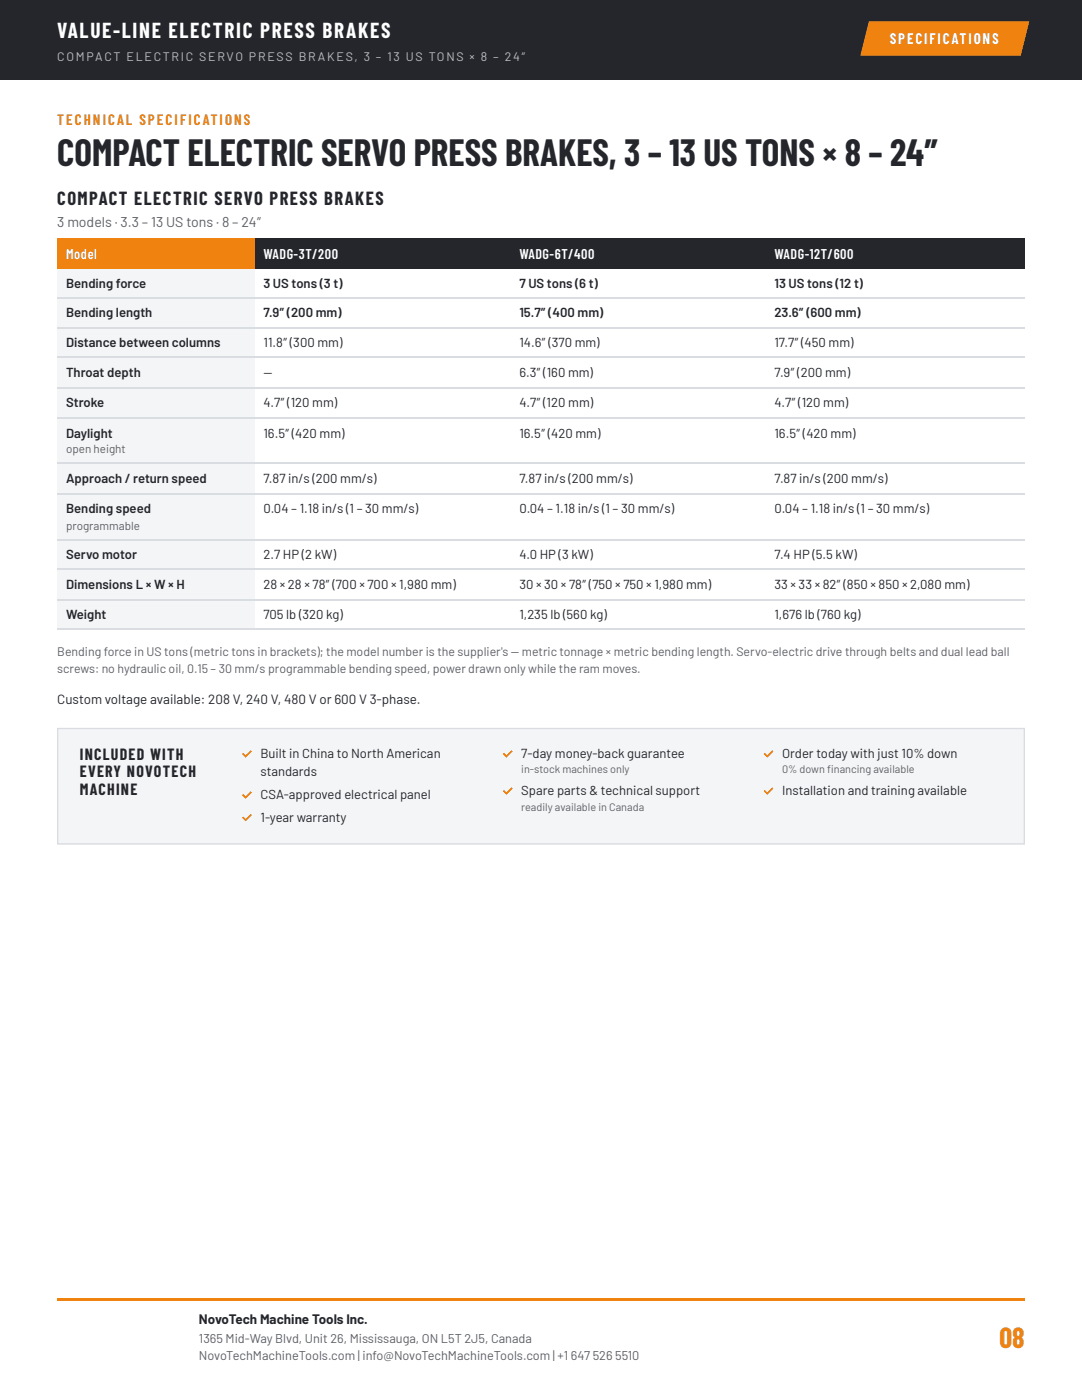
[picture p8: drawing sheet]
<svg xmlns="http://www.w3.org/2000/svg" width="216mm" height="279mm" viewBox="0 0 216 279" stroke-linecap="round" stroke-linejoin="round" font-family="sans-serif">
<defs><g id="words">
<text font-size="7.4" fill="#24262b" x="11.4" y="33.1">COMPACT ELECTRIC SERVO PRESS BRAKES, 3 – 13 US TONS × 8 – 24″</text>
<text font-size="5.6" fill="#f0820f" x="199.4" y="269.1">08</text>
<text font-size="4.2" fill="#fff" x="11.4" y="7.7">VALUE-LINE ELECTRIC PRESS BRAKES</text>
<text font-size="3.7" fill="#24262b" x="11.4" y="41">COMPACT ELECTRIC SERVO PRESS BRAKES</text>
<g font-size="3.2" fill="#24262b">
<text x="15.9" y="151.6">INCLUDED WITH</text>
<text x="15.9" y="155">EVERY NOVOTECH</text>
<text x="15.9" y="158.8">MACHINE</text>
</g>
<text font-size="3" fill="#fff" x="177.6" y="8.7">SPECIFICATIONS</text>
<text font-size="3" fill="#d96f00" x="11.4" y="24.9">TECHNICAL SPECIFICATIONS</text>
<text font-size="2.8" fill="#5b6068" x="11.4" y="45.2">3 models · 3.3 – 13 US tons · 8 – 24″</text>
<g font-size="2.8" fill="#fff">
<text x="13.2" y="51.6">Model</text>
<text x="52.6" y="51.6">WADG-3T/200</text>
<text x="103.6" y="51.6">WADG-6T/400</text>
<text x="154.5" y="51.6">WADG-12T/600</text>
</g>
<g font-size="2.7" fill="#24262b">
<text x="11.4" y="140.5">Custom voltage available: 208 V, 240 V, 480 V or 600 V 3-phase.</text>
<text x="39.7" y="264.3">NovoTech Machine Tools Inc.</text>
</g>
<g font-size="2.6" fill="#24262b">
<text x="13.2" y="57.4">Bending force</text>
<text x="52.6" y="57.4">3 US tons (3 t)</text>
<text x="103.6" y="57.4">7 US tons (6 t)</text>
<text x="154.5" y="57.4">13 US tons (12 t)</text>
<text x="13.2" y="63.2">Bending length</text>
<text x="52.6" y="63.2">7.9″ (200 mm)</text>
<text x="103.6" y="63.2">15.7″ (400 mm)</text>
<text x="154.5" y="63.2">23.6″ (600 mm)</text>
<text x="13.2" y="69.3">Distance between columns</text>
<text x="52.6" y="69.3">11.8″ (300 mm)</text>
<text x="103.6" y="69.3">14.6″ (370 mm)</text>
<text x="154.5" y="69.3">17.7″ (450 mm)</text>
<text x="13.2" y="75.1">Throat depth</text>
<text x="52.6" y="75.1">—</text>
<text x="103.6" y="75.1">6.3″ (160 mm)</text>
<text x="154.5" y="75.1">7.9″ (200 mm)</text>
<text x="13.2" y="81.2">Stroke</text>
<text x="52.6" y="81.2">4.7″ (120 mm)</text>
<text x="103.6" y="81.2">4.7″ (120 mm)</text>
<text x="154.5" y="81.2">4.7″ (120 mm)</text>
<text x="13.2" y="87.3">Daylight</text>
<text x="52.6" y="87.3">16.5″ (420 mm)</text>
<text x="103.6" y="87.3">16.5″ (420 mm)</text>
<text x="154.5" y="87.3">16.5″ (420 mm)</text>
<text x="13.2" y="96.3">Approach / return speed</text>
<text x="52.6" y="96.3">7.87 in/s (200 mm/s)</text>
<text x="103.6" y="96.3">7.87 in/s (200 mm/s)</text>
<text x="154.5" y="96.3">7.87 in/s (200 mm/s)</text>
<text x="13.2" y="102.4">Bending speed</text>
<text x="52.6" y="102.4">0.04 – 1.18 in/s (1 – 30 mm/s)</text>
<text x="103.6" y="102.4">0.04 – 1.18 in/s (1 – 30 mm/s)</text>
<text x="154.5" y="102.4">0.04 – 1.18 in/s (1 – 30 mm/s)</text>
<text x="13.2" y="111.7">Servo motor</text>
<text x="52.6" y="111.7">2.7 HP (2 kW)</text>
<text x="103.6" y="111.7">4.0 HP (3 kW)</text>
<text x="154.5" y="111.7">7.4 HP (5.5 kW)</text>
<text x="13.2" y="117.5">Dimensions L × W × H</text>
<text x="52.6" y="117.5">28 × 28 × 78″ (700 × 700 × 1,980 mm)</text>
<text x="103.6" y="117.5">30 × 30 × 78″ (750 × 750 × 1,980 mm)</text>
<text x="154.5" y="117.5">33 × 33 × 82″ (850 × 850 × 2,080 mm)</text>
<text x="13.2" y="123.6">Weight</text>
<text x="52.6" y="123.6">705 lb (320 kg)</text>
<text x="103.6" y="123.6">1,235 lb (560 kg)</text>
<text x="154.5" y="123.6">1,676 lb (760 kg)</text>
<text x="52" y="154.8">standards</text>
</g>
<g font-size="2.6" fill="#d96f00">
<text x="48.1" y="151.3">✓ Built in China to North American</text>
<text x="100.1" y="151.3">✓ 7-day money-back guarantee</text>
<text x="152.2" y="151.3">✓ Order today with just 10% down</text>
<text x="48.1" y="159.5">✓ CSA-approved electrical panel</text>
<text x="100.1" y="158.8">✓ Spare parts &amp; technical support</text>
<text x="152.2" y="158.8">✓ Installation and training available</text>
<text x="48.1" y="164">✓ 1-year warranty</text>
</g>
<text font-size="2.5" fill="#b9bdc6" x="11.4" y="12.2">COMPACT ELECTRIC SERVO PRESS BR AKES, 3 – 13 US TONS × 8 – 24″</text>
<g font-size="2.5" fill="#5b6068">
<text x="11.4" y="131">Bending force in US tons (metric tons in brackets); the model number is the supplier's — metric tonnage × metric bending length. Servo-electric drive through belts and dual lead ball</text>
<text x="11.4" y="134.4">screws: no hydraulic oil, 0.15 – 30 mm/s programmable bending speed, power drawn only while the ram moves.</text>
<text x="39.7" y="268">1365 Mid-Way Blvd, Unit 26, Mississauga, ON L5T 2J5, Canada</text>
<text x="39.7" y="271.5">NovoTechMachineTools.com | info@NovoTechMachineTools.com | +1</text>
<text x="113.9" y="271.5">647</text>
<text x="118.3" y="271.5">526</text>
<text x="122.7" y="271.5">5510</text>
</g>
<g font-size="2.3" fill="#5b6068">
<text x="13.2" y="90.5">open height</text>
<text x="13.2" y="105.8">programmable</text>
</g>
<g font-size="2.2" fill="#5b6068">
<text x="104" y="154.3">in-stock machines only</text>
<text x="156" y="154.3">0% down fnancing available</text>
<text x="165.1" y="154.3">i</text>
<text x="104" y="161.9">readily available in Canada</text>
</g>
</g></defs>
<path d="M0 0h215.9v15.9h-215.9z" fill="#24262b"/>
<g fill="#f0820f">
<path d="M173.4 4.2h32l-1.7 6.9h-32z"/>
<path d="M11.4 47.6h39.4v6.1h-39.4z"/>
</g>
<g fill="#24262b">
<path d="M50.8 47.6h51.1v6.1h-51.1z"/>
<path d="M101.9 47.6h50.8v6.1h-50.8z"/>
<path d="M152.7 47.6h51.8v6.1h-51.8z"/>
</g>
<g fill="#f4f5f7">
<path d="M11.4 53.7h39.4v5.8h-39.4z"/>
<path d="M11.4 59.5h39.4v5.9h-39.4z"/>
<path d="M11.4 65.4h39.4v6h-39.4z"/>
<path d="M11.4 71.4h39.4v6.1h-39.4z"/>
<path d="M11.4 77.5h39.4v5.8h-39.4z"/>
<path d="M11.4 83.3h39.4v9.3h-39.4z"/>
<path d="M11.4 92.6h39.4v5.8h-39.4z"/>
<path d="M11.4 98.4h39.4v9.3h-39.4z"/>
<path d="M11.4 107.7h39.4v6.1h-39.4z"/>
<path d="M11.4 113.8h39.4v5.8h-39.4z"/>
<path d="M11.4 119.6h39.4v6.1h-39.4z"/>
</g>
<path d="M11.4 59.4h193.1M11.4 65.5h193.1M11.4 71.3h193.1M11.4 77.4h193.1M11.4 83.5h193.1M11.4 92.5h193.1M11.4 98.6h193.1M11.4 107.8h193.1M11.4 113.6h193.1M11.4 119.7h193.1M11.4 125.5h193.1" fill="none" stroke="#d9dce1" stroke-width=".26"/>
<path d="M11.4 145.3h193.1v23.2h-193.1z" fill="#f4f5f7"/>
<path d="M11.5 145.4h192.9v23h-192.9z" fill="none" stroke="#d9dce1" stroke-width=".26"/>
<path d="M11.4 259h193.1v.6h-193.1z" fill="#f0820f"/>
<use href="#words"/>
</svg>
